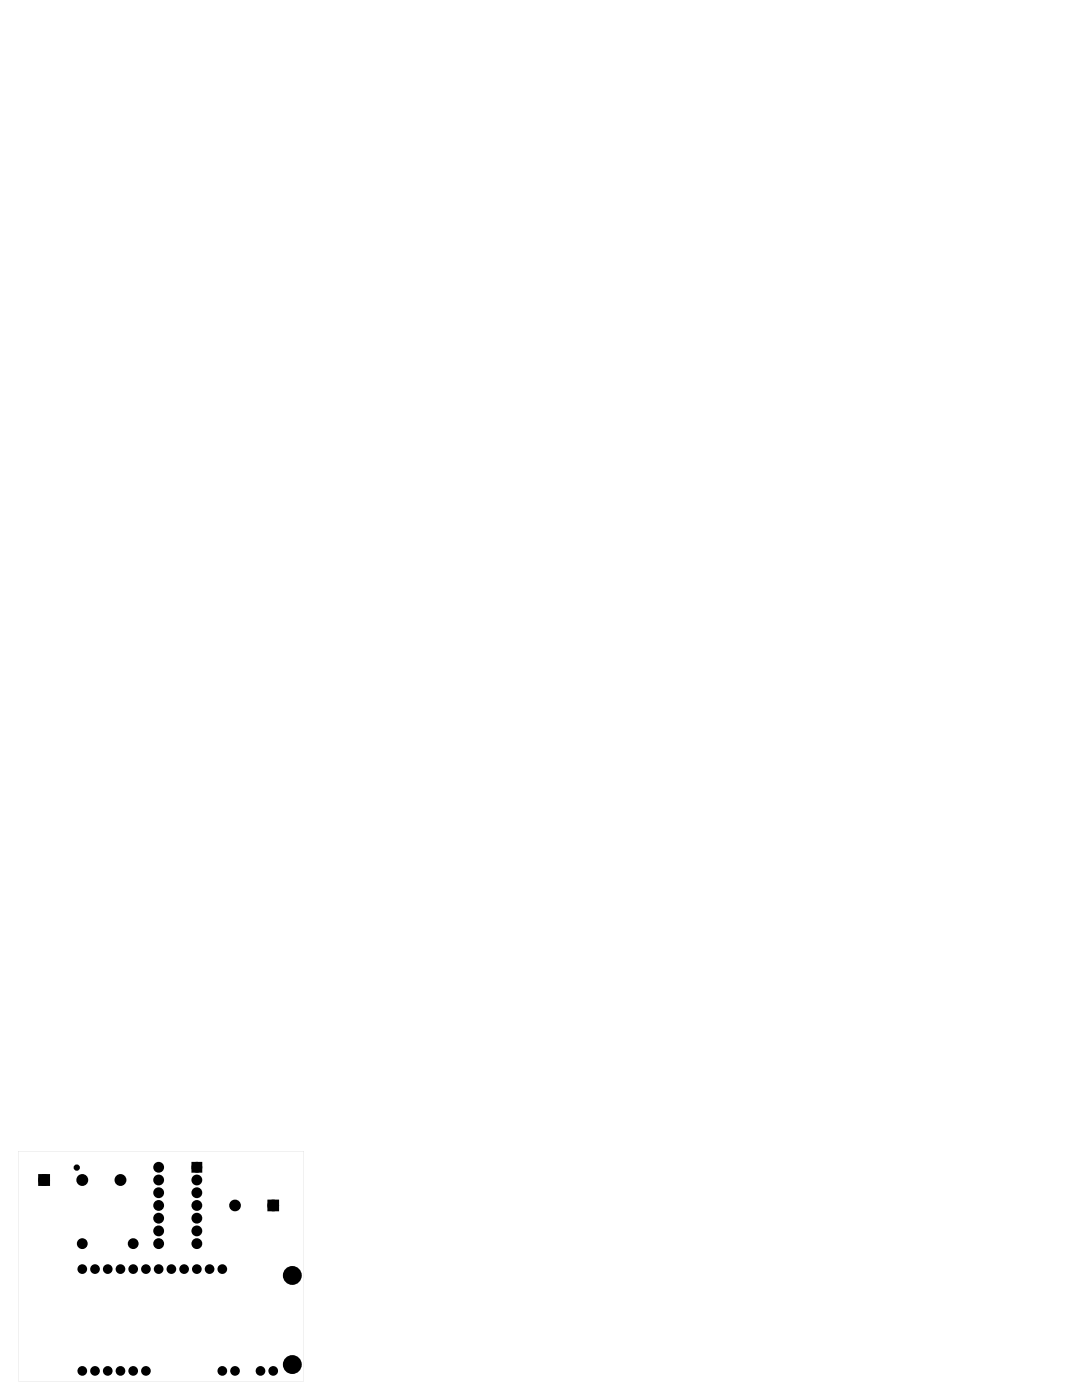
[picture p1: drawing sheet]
<svg xmlns="http://www.w3.org/2000/svg" width="216mm" height="279mm" viewBox="0 0 216 279" stroke-linecap="round" stroke-linejoin="round" font-family="sans-serif">
<g fill="#000">
<path d="M8 234.7h1.6v1.6h-1.6zM38.6 232.3h1.4v1.4h-1.4zM53.7 239.8h1.6v1.6h-1.6z"/>
<path d="M3.6 229.8v45.9h57v-45.9zM3.6 229.8h57v45.8h-57z"/>
</g>
<g fill="#000">
<circle cx="8.8" cy="235.5" r=".8"/>
<circle cx="15.3" cy="233" r=".35"/>
<circle cx="16.4" cy="235.5" r=".8"/>
<circle cx="24" cy="235.5" r=".8"/>
<circle cx="31.7" cy="235.5" r=".7"/>
<circle cx="31.7" cy="233" r=".7"/>
<circle cx="31.7" cy="238" r=".7"/>
<circle cx="39.3" cy="235.5" r=".7"/>
<circle cx="39.3" cy="233" r=".7"/>
<circle cx="39.3" cy="238" r=".7"/>
<circle cx="16.4" cy="248.2" r=".7"/>
<circle cx="16.4" cy="253.3" r=".67"/>
<circle cx="19" cy="253.3" r=".67"/>
<circle cx="21.5" cy="253.3" r=".67"/>
<circle cx="24" cy="253.3" r=".67"/>
<circle cx="26.6" cy="248.2" r=".7"/>
<circle cx="26.6" cy="253.3" r=".67"/>
<circle cx="29.1" cy="253.3" r=".67"/>
<circle cx="31.7" cy="240.6" r=".7"/>
<circle cx="31.7" cy="248.2" r=".7"/>
<circle cx="31.7" cy="245.7" r=".7"/>
<circle cx="31.7" cy="243.1" r=".7"/>
<circle cx="31.7" cy="253.3" r=".67"/>
<circle cx="34.2" cy="253.3" r=".67"/>
<circle cx="36.7" cy="253.3" r=".67"/>
<circle cx="39.3" cy="253.3" r=".67"/>
<circle cx="39.3" cy="240.6" r=".7"/>
<circle cx="39.3" cy="245.7" r=".7"/>
<circle cx="39.3" cy="248.2" r=".7"/>
<circle cx="39.3" cy="243.1" r=".7"/>
<circle cx="41.8" cy="253.3" r=".67"/>
<circle cx="44.4" cy="253.3" r=".67"/>
<circle cx="46.9" cy="240.6" r=".79"/>
<circle cx="54.5" cy="240.6" r=".79"/>
<circle cx="58.3" cy="254.5" r="1.5"/>
<circle cx="16.4" cy="273.6" r=".67"/>
<circle cx="19" cy="273.6" r=".67"/>
<circle cx="21.5" cy="273.6" r=".67"/>
<circle cx="24" cy="273.6" r=".67"/>
<circle cx="26.6" cy="273.6" r=".67"/>
<circle cx="29.1" cy="273.6" r=".67"/>
<circle cx="44.4" cy="273.6" r=".67"/>
<circle cx="46.9" cy="273.6" r=".67"/>
<circle cx="52" cy="273.6" r=".67"/>
<circle cx="54.5" cy="273.6" r=".67"/>
<circle cx="58.3" cy="272.3" r="1.5"/>
</g>
<g fill="none" stroke="#000" stroke-width=".76" stroke-linecap="butt">
<path d="M8 234.7h1.6v1.6h-1.6zM38.6 232.3h1.4v1.4h-1.4zM53.7 239.8h1.6v1.6h-1.6z"/>
<circle cx="8.8" cy="235.5" r=".8"/>
<circle cx="16.4" cy="235.5" r=".8"/>
<circle cx="24" cy="235.5" r=".8"/>
<circle cx="31.7" cy="233" r=".7"/>
<circle cx="31.7" cy="238" r=".7"/>
<circle cx="31.7" cy="235.5" r=".7"/>
<circle cx="39.3" cy="233" r=".7"/>
<circle cx="39.3" cy="235.5" r=".7"/>
<circle cx="39.3" cy="238" r=".7"/>
<circle cx="16.4" cy="248.2" r=".7"/>
<circle cx="26.6" cy="248.2" r=".7"/>
<circle cx="31.7" cy="248.2" r=".7"/>
<circle cx="31.7" cy="243.1" r=".7"/>
<circle cx="31.7" cy="240.6" r=".7"/>
<circle cx="31.7" cy="245.7" r=".7"/>
<circle cx="39.3" cy="243.1" r=".7"/>
<circle cx="39.3" cy="240.6" r=".7"/>
<circle cx="39.3" cy="248.2" r=".7"/>
<circle cx="39.3" cy="245.7" r=".7"/>
<circle cx="46.9" cy="240.6" r=".79"/>
<circle cx="54.5" cy="240.6" r=".79"/>
<circle cx="58.3" cy="254.5" r="1.5"/>
<circle cx="58.3" cy="272.3" r="1.5"/>
</g>
<g fill="none" stroke="#000" stroke-width=".59">
<circle cx="16.4" cy="253.3" r=".67"/>
<circle cx="19" cy="253.3" r=".67"/>
<circle cx="21.5" cy="253.3" r=".67"/>
<circle cx="24" cy="253.3" r=".67"/>
<circle cx="26.6" cy="253.3" r=".67"/>
<circle cx="29.1" cy="253.3" r=".67"/>
<circle cx="31.7" cy="253.3" r=".67"/>
<circle cx="34.2" cy="253.3" r=".67"/>
<circle cx="36.7" cy="253.3" r=".67"/>
<circle cx="39.3" cy="253.3" r=".67"/>
<circle cx="41.8" cy="253.3" r=".67"/>
<circle cx="44.4" cy="253.3" r=".67"/>
<circle cx="16.4" cy="273.6" r=".67"/>
<circle cx="19" cy="273.6" r=".67"/>
<circle cx="21.5" cy="273.6" r=".67"/>
<circle cx="24" cy="273.6" r=".67"/>
<circle cx="26.6" cy="273.6" r=".67"/>
<circle cx="29.1" cy="273.6" r=".67"/>
<circle cx="44.4" cy="273.6" r=".67"/>
<circle cx="46.9" cy="273.6" r=".67"/>
<circle cx="52" cy="273.6" r=".67"/>
<circle cx="54.5" cy="273.6" r=".67"/>
</g>
<circle cx="15.3" cy="233" r=".35" fill="none" stroke="#000" stroke-width=".55"/>
</svg>
